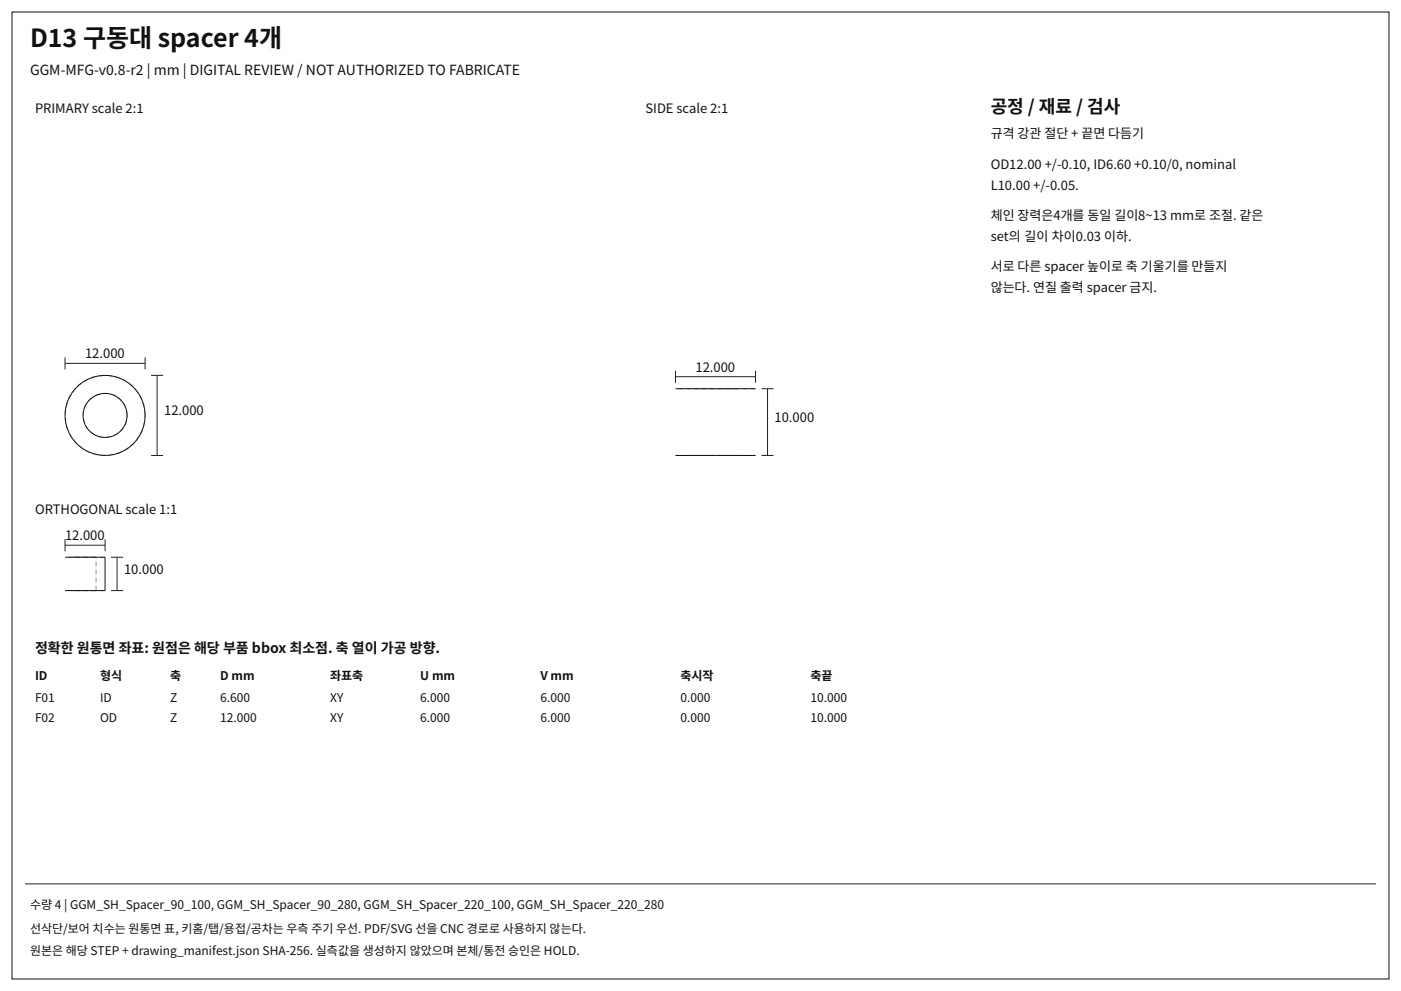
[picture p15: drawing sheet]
<svg xmlns="http://www.w3.org/2000/svg" width="420mm" height="297mm" viewBox="0 0 420 297" stroke-linecap="round" stroke-linejoin="round" font-family="sans-serif">
<defs><g id="words">
<text font-size="7.5" fill="#111" x="9" y="14.1">D13 구동대 spacer 4개</text>
<text font-size="5.4" fill="#111" x="297" y="33.9">공정 / 재료 / 검사</text>
<g font-size="4.2" fill="#111">
<text x="9" y="22.5">GGM-MFG-v0.8-r2 | mm | DIGITAL REVIEW / NOT AUTHORIZED TO FABRICATE</text>
<text x="10.5" y="195.6">정확한 원통면 좌표: 원점은 해당 부품 bbox 최소점. 축 열이 가공 방향.</text>
</g>
<g font-size="3.9" fill="#111">
<text x="10.5" y="33.9">PRIMARY scale 2:1</text>
<text x="193.5" y="33.9">SIDE scale 2:1</text>
<text x="297" y="41.4">규격 강관 절단 + 끝면 다듬기</text>
<text x="297" y="50.7">OD12.00 +/-0.10, ID6.60 +0.10/0, nominal</text>
<text x="297" y="57">L10.00 +/-0.05.</text>
<text x="297" y="66">체인 장력은4개를 동일 길이8~13 mm로 조절. 같은</text>
<text x="297" y="72.3">set의 길이 차이0.03 이하.</text>
<text x="297" y="81.3">서로 다른 spacer 높이로 축 기울기를 만들지</text>
<text x="297" y="87.6">않는다. 연질 출력 spacer 금지.</text>
<text x="25.5" y="107.4">12.000</text>
<text x="208.5" y="111.4">12.000</text>
<text x="49.2" y="124.5">12.000</text>
<text x="232.2" y="126.5">10.000</text>
<text x="10.5" y="153.9">ORTHOGONAL scale 1:1</text>
<text x="19.5" y="161.9">12.000</text>
<text x="37.2" y="172">10.000</text>
</g>
<g font-size="3.6" fill="#111">
<text x="10.5" y="203.7">ID</text>
<text x="30" y="203.7">형식</text>
<text x="51" y="203.7">축</text>
<text x="66" y="203.7">D mm</text>
<text x="99" y="203.7">좌표축</text>
<text x="126" y="203.7">U mm</text>
<text x="162" y="203.7">V mm</text>
<text x="204" y="203.7">축시작</text>
<text x="243" y="203.7">축끝</text>
<text x="10.5" y="210.3">F01</text>
<text x="30" y="210.3">ID</text>
<text x="51" y="210.3">Z</text>
<text x="66" y="210.3">6.600</text>
<text x="99" y="210.3">XY</text>
<text x="126" y="210.3">6.000</text>
<text x="162" y="210.3">6.000</text>
<text x="204" y="210.3">0.000</text>
<text x="243" y="210.3">10.000</text>
<text x="10.5" y="216.3">F02</text>
<text x="30" y="216.3">OD</text>
<text x="51" y="216.3">Z</text>
<text x="66" y="216.3">12.000</text>
<text x="99" y="216.3">XY</text>
<text x="126" y="216.3">6.000</text>
<text x="162" y="216.3">6.000</text>
<text x="204" y="216.3">0.000</text>
<text x="243" y="216.3">10.000</text>
<text x="9" y="272.4">수량 4 | GGM_SH_Spacer_90_100, GGM_SH_Spacer_90_280, GGM_SH_Spacer_220_100, GGM_SH_Spacer_220_280</text>
<text x="9" y="279.6">선삭단/보어 치수는 원통면 표, 키홈/탭/용접/공차는 우측 주기 우선. PDF/SVG 선을 CNC 경로로 사용하지 않는다.</text>
<text x="9" y="286.2">원본은 해당 STEP + drawing_manifest.json SHA-256. 실측값을 생성하지 않았으며 본체/통전 승인은 HOLD.</text>
</g>
</g></defs>
<g fill="none" stroke="#111" stroke-width=".3">
<path d="M3.6 3.6h412.8v289.8h-412.8zM202.5 116.5h24M202.5 136.5h24M19.5 167h12v10h-12"/>
<circle cx="31.5" cy="124.5" r="6.6"/>
<circle cx="31.5" cy="124.5" r="12"/>
</g>
<g fill="none" stroke="#999" stroke-width=".3" stroke-dasharray="1.5 .9" stroke-linecap="butt">
<path d="M207.9 116.5h6.6M214.5 116.5h6.6M221.1 116.5h-13.2M226.5 116.5h-24M38.1 124.5a6.6 6.6 0 0 0-9.6-5.9 6.6 6.6 0 0 0-.8 11.3 6.6 6.6 0 0 0 10.3-4.5l.1-.9M43.5 124.5a12 12 0 0 0-17.5-10.6 12 12 0 0 0-1.4 20.4 12 12 0 0 0 18.8-8.2l.1-1.6M207.9 136.5h6.6M214.5 136.5h6.6M221.1 136.5h-13.2M226.5 136.5h-24M22.2 167h6.6M22.2 177h6.6"/>
<path d="M28.8 167h-6.6M28.8 177h-6.6M28.8 177v-10M31.5 167h-12M31.5 177h-12"/>
</g>
<g fill="none" stroke="#222" stroke-width=".3">
<path d="M19.5 108.9h24M19.5 107.1v3.6M43.5 107.1v3.6M45.3 112.5h3.6M47.1 112.5v24M202.5 112.9h24M202.5 111.1v3.6M226.5 111.1v3.6M228.3 116.5h3.6M230.1 116.5v20M45.3 136.5h3.6M228.3 136.5h3.6"/>
<path d="M19.5 161.6v3.6M19.5 163.4h12M31.5 161.6v3.6M33.3 167h3.6M33.3 177h3.6M35.1 167v10M7.5 264.9h405"/>
</g>
<use href="#words"/>
</svg>
